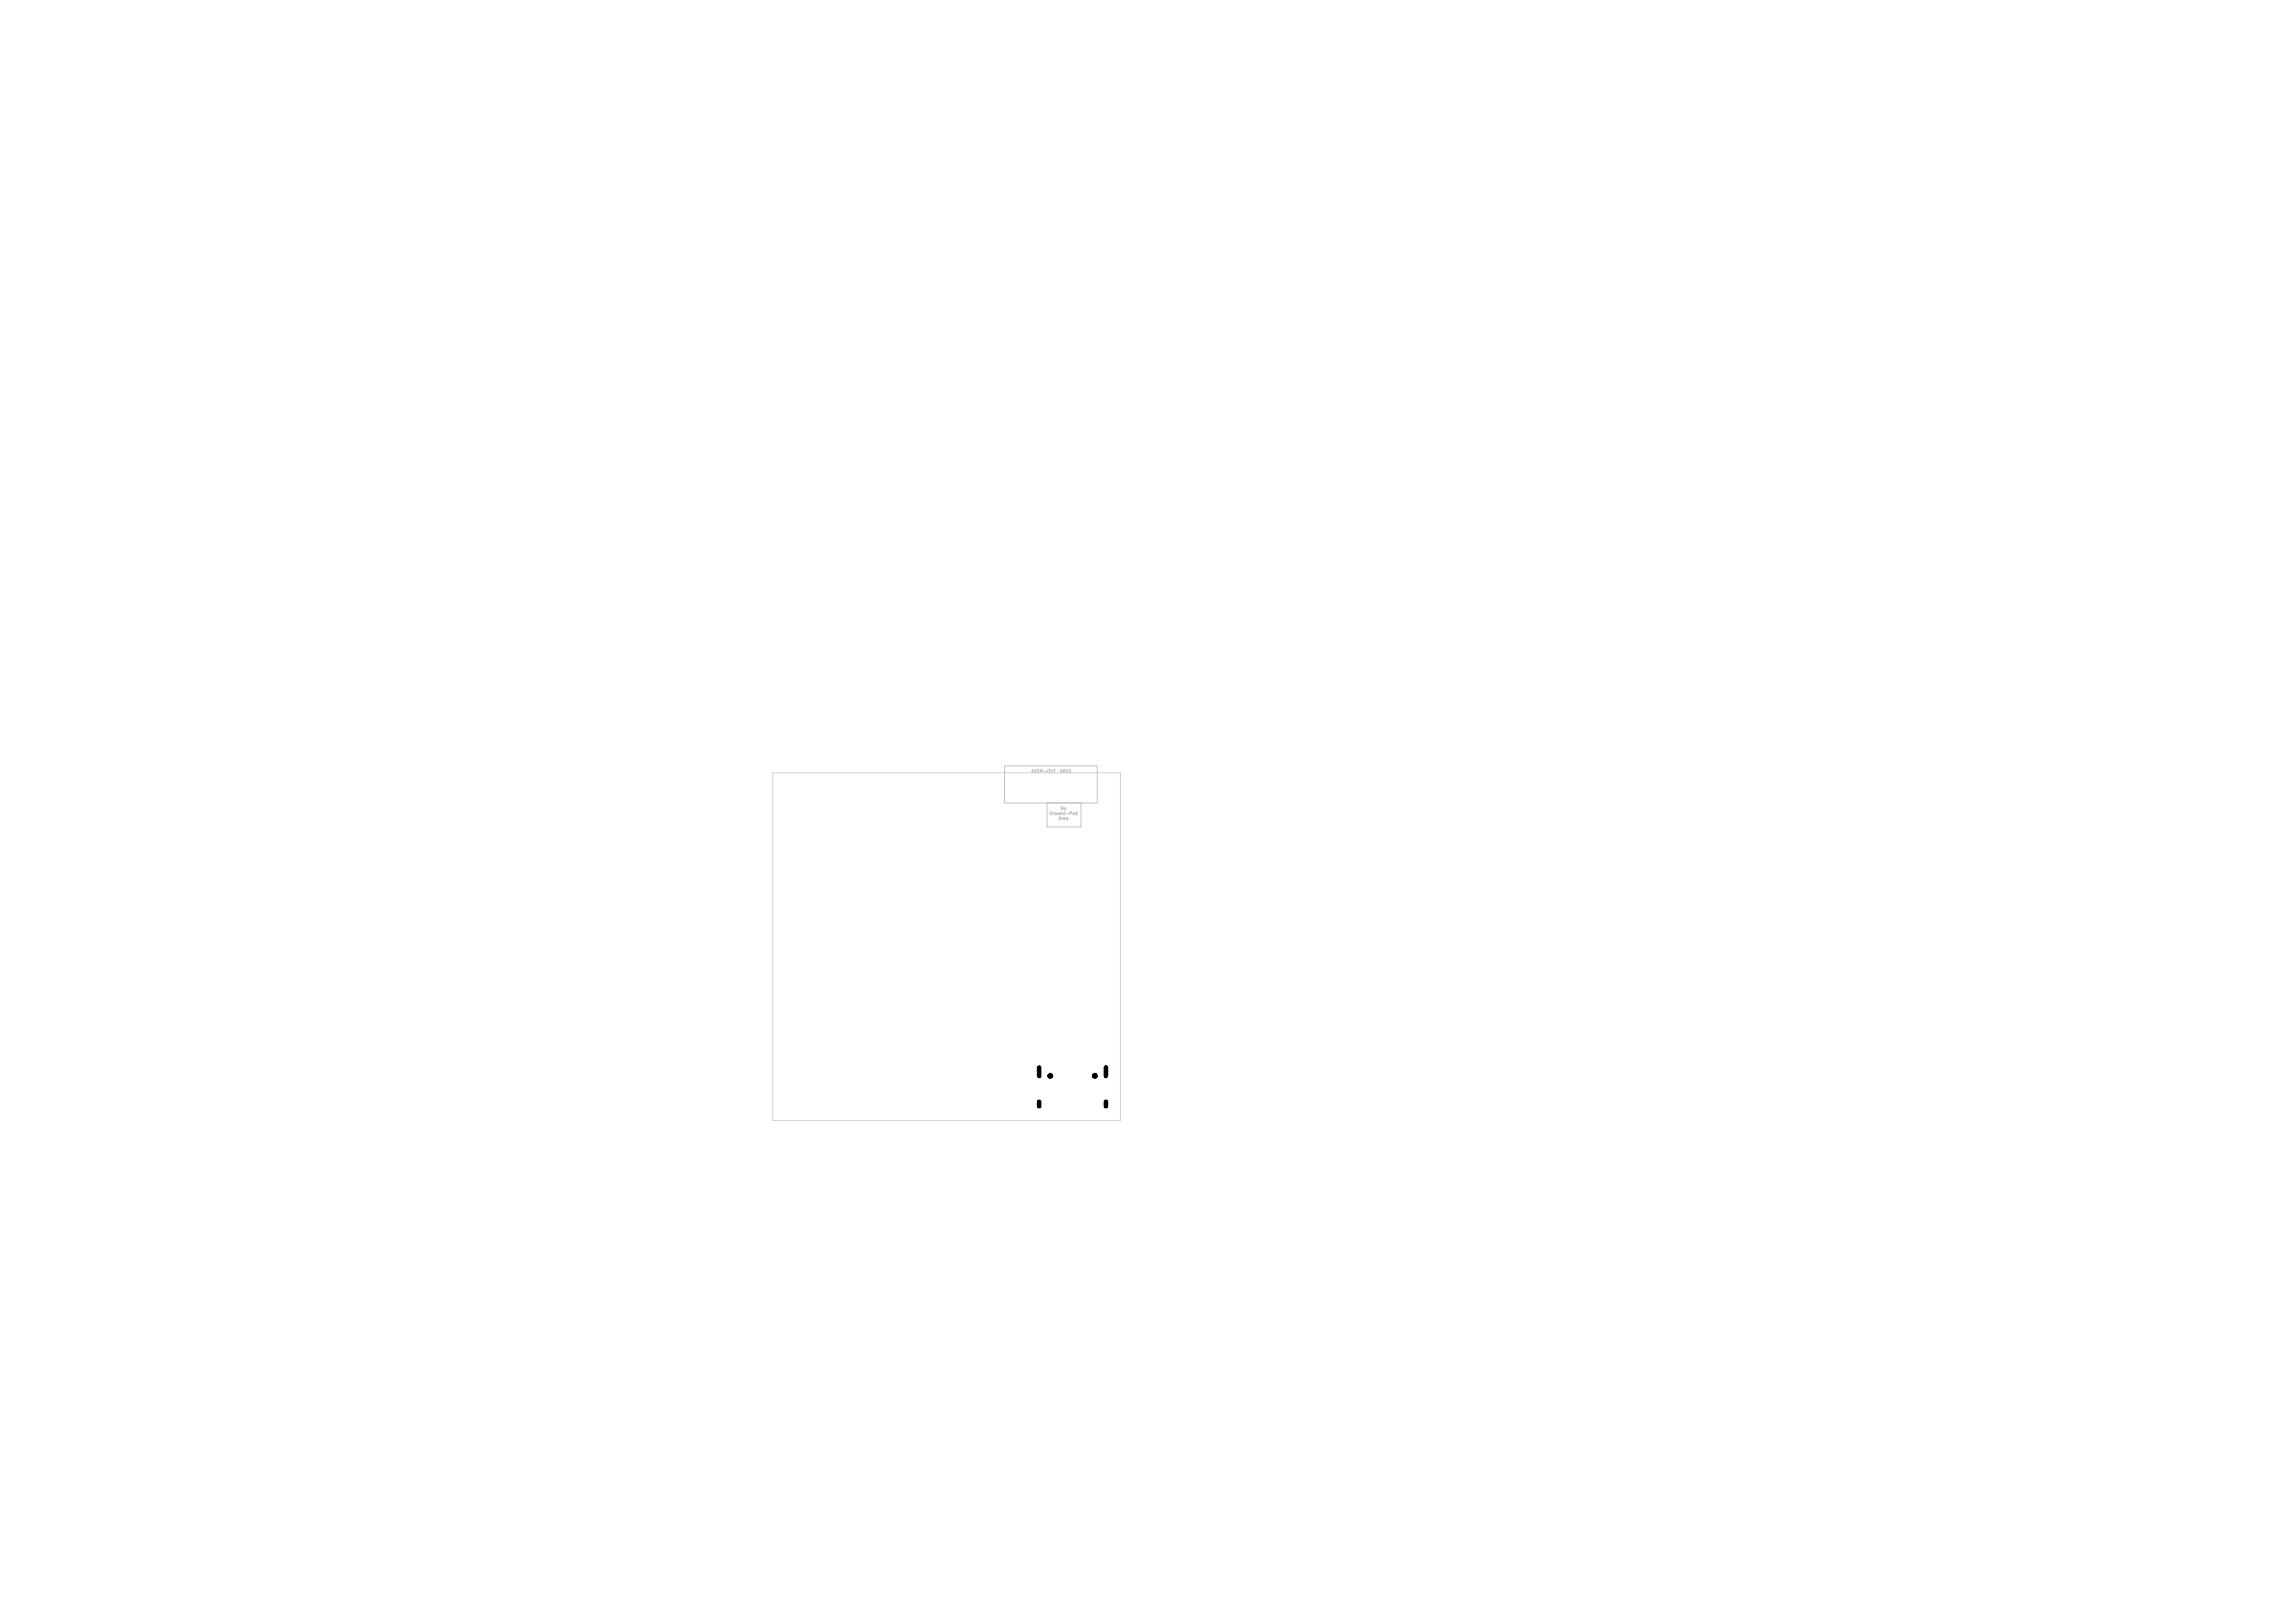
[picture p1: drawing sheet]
<svg xmlns="http://www.w3.org/2000/svg" width="297mm" height="210mm" viewBox="0 0 297 210" stroke-linecap="round" stroke-linejoin="round" font-family="sans-serif">
<defs><g id="words">
<g font-size=".4" fill="#c2c2c2">
<text x="133.4" y="100.1">KEEP-OUT</text>
<text x="137.1" y="100.1">AREA</text>
<text x="135.7" y="105.5">Ground-Pad</text>
<text x="136.9" y="106.2">Area</text>
<text x="137.2" y="104.9">No</text>
</g>
</g></defs>
<path d="M130 99.1h12v4.8h-12zM135.5 103.9h4.4v3.1h-4.4z" fill="none" stroke="#c2c2c2" stroke-width=".13"/>
<path d="M100 100h45v45h-45z" fill="none" stroke="#d0d2cd" stroke-width=".13"/>
<g fill="#000" stroke="#000" stroke-width=".13">
<circle cx="135.9" cy="139.2" r=".33"/>
<circle cx="141.7" cy="139.2" r=".33"/>
</g>
<path d="M134.5 138.1v1.1M143.1 138.1v1.1M134.5 142.6v.6M143.1 142.6v.6" fill="none" stroke="#000" stroke-width=".6"/>
<use href="#words"/>
</svg>
